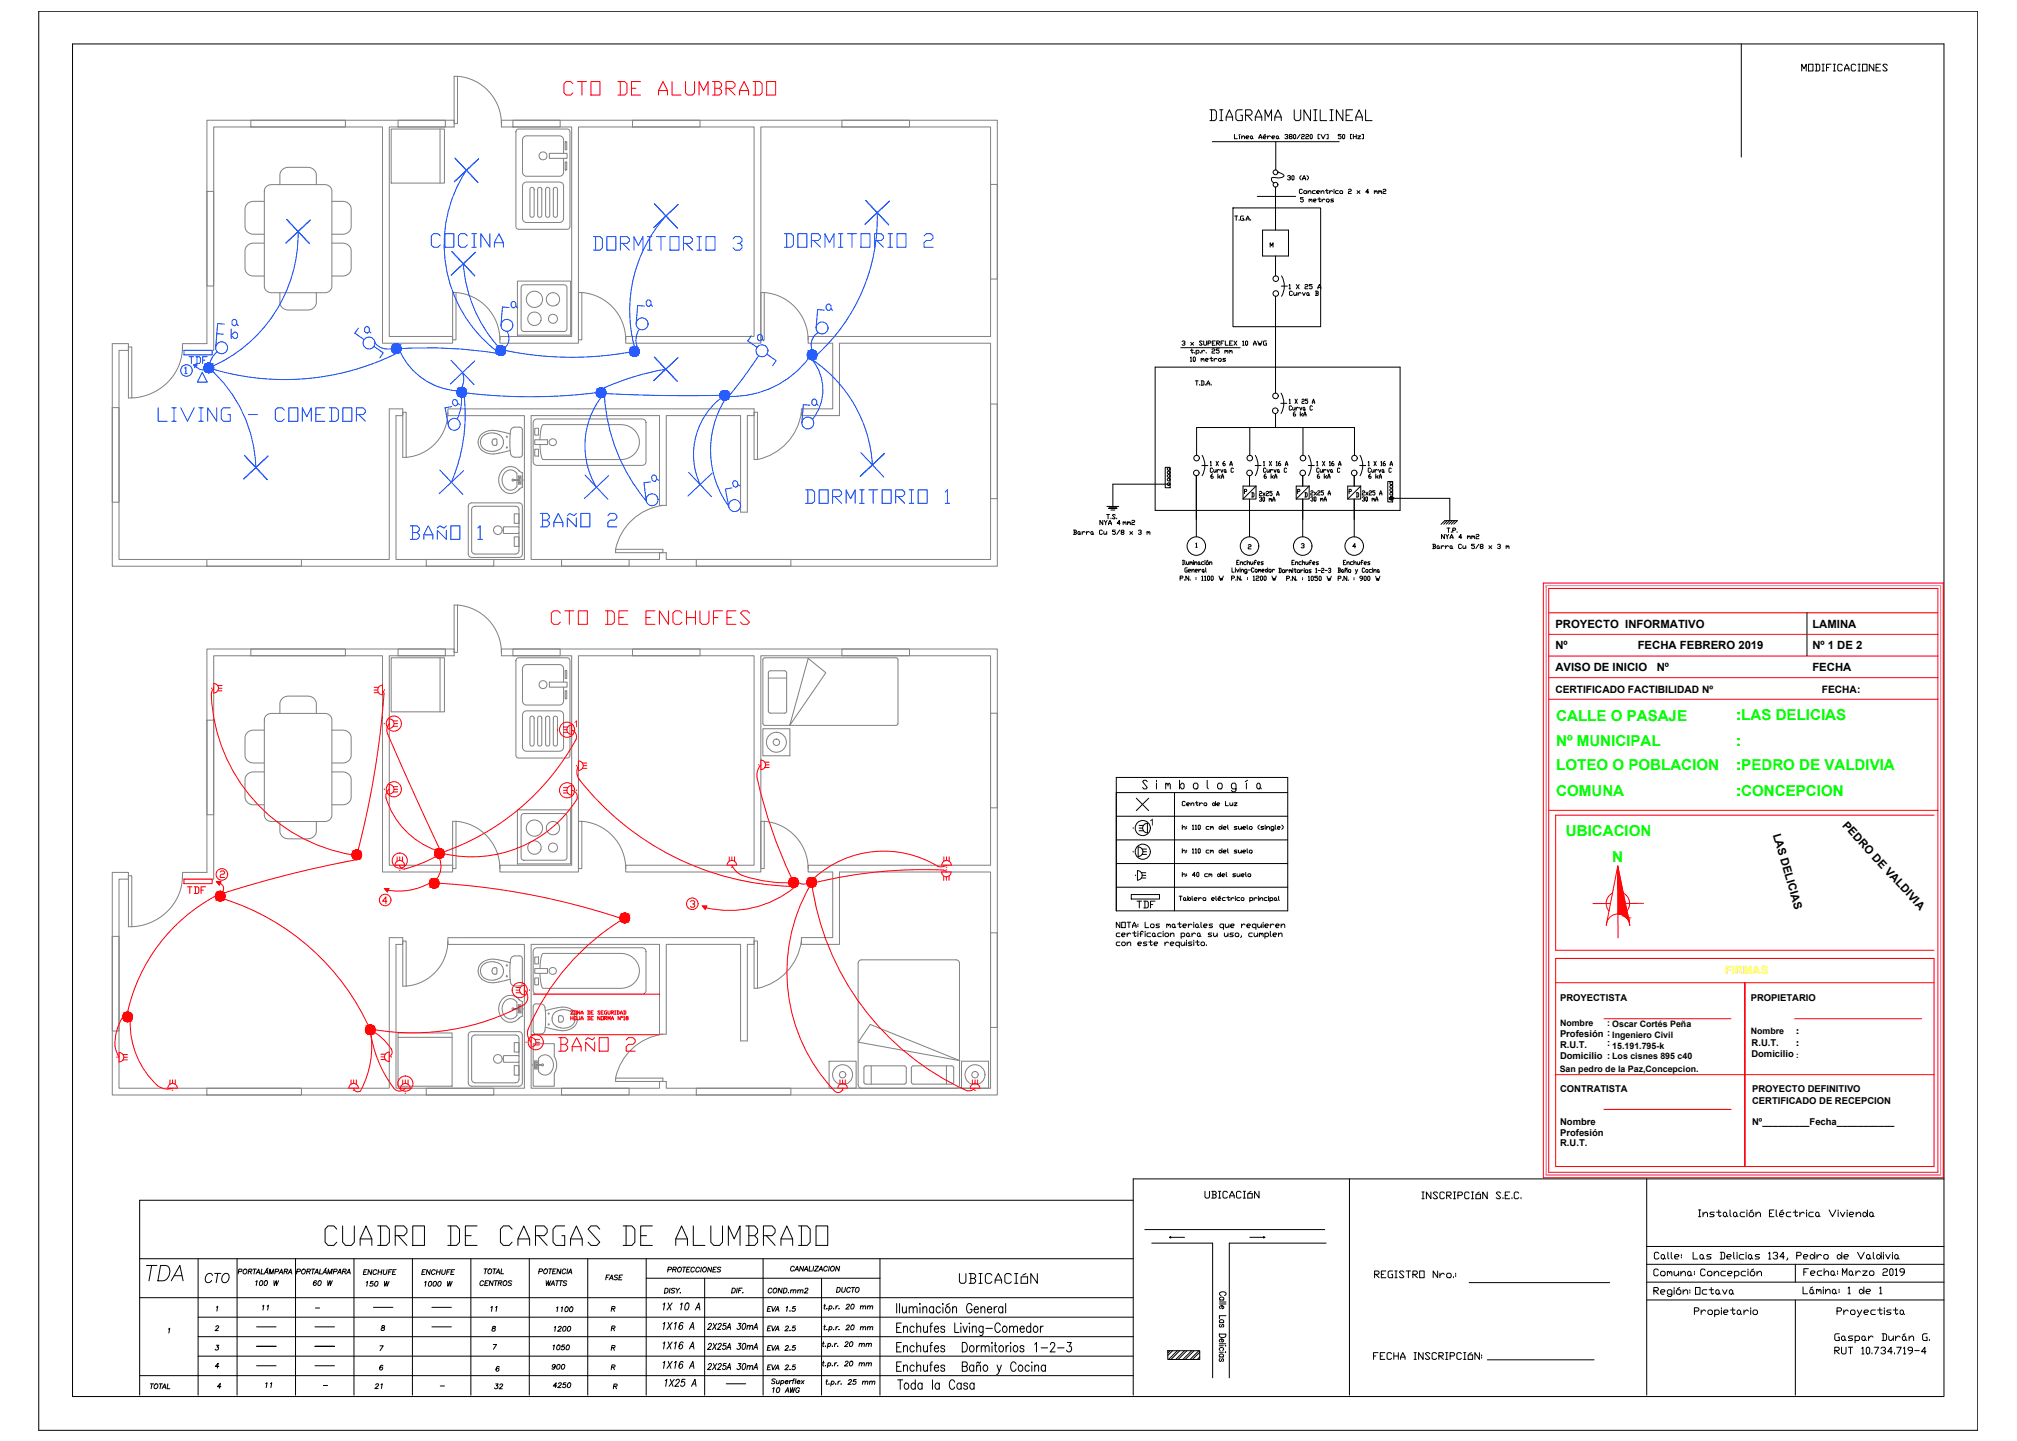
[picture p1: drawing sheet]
<svg xmlns="http://www.w3.org/2000/svg" width="1067mm" height="762mm" viewBox="0 0 1067 762" stroke-linecap="round" stroke-linejoin="round" font-family="sans-serif">
<defs><g id="words">
<text font-size="15.4" x="171" y="660">CUADRO DE CARGAS DE ALUMBRADO</text>
<text font-size="12.8" x="77" y="678">TDA</text>
<g font-size="11.5" fill="#f00">
<text x="297" y="52">CTO DE ALUMBRADO</text>
<text x="291" y="331">CTO DE ENCHUFES</text>
<text x="295" y="557">BAÑO 2</text>
</g>
<g font-size="11.5" fill="#003fff">
<text x="227" y="132">COCINA</text>
<text x="414" y="132">DORMITORIO 2</text>
<text x="313" y="133">DORMITORIO 3</text>
<text x="83" y="224">LIVING - COMEDOR</text>
<text x="425" y="267">DORMITORIO 1</text>
<text x="285" y="280">BAÑO 2</text>
<text x="216" y="286">BAÑO 1</text>
</g>
<text font-size="9.7" x="639" y="65">DIAGRAMA UNILINEAL</text>
<g font-size="8.8">
<text x="108" y="679">CTO</text>
<text x="507" y="680">UBICACIÓN</text>
<text x="473" y="716">Enchufes Dormitorios 1-2-3</text>
<text x="474" y="736">Toda la Casa</text>
</g>
<g font-size="8.4">
<text x="899" y="677">Concepción</text>
<text x="895" y="697">Propietario</text>
<text x="971" y="697">Proyectista</text>
<text x="969" y="711">Gaspar Durán G.</text>
</g>
<g font-size="8" fill="#0f0">
<text x="823" y="381">CALLE O PASAJE</text>
<text x="918" y="381">:</text>
<text x="918" y="381">:LAS DELICIAS</text>
<text x="823" y="394">Nº MUNICIPAL</text>
<text x="918" y="394">:</text>
<text x="823" y="407">LOTEO O POBLACION</text>
<text x="918" y="407">:PEDRO DE VALDIVIA</text>
<text x="918" y="407">:</text>
<text x="823" y="421">COMUNA</text>
<text x="918" y="421">:</text>
<text x="918" y="421">:CONCEPCION</text>
<text x="828" y="442">UBICACION</text>
<text x="853" y="456">N</text>
</g>
<g font-size="7.5">
<text x="895" y="667">Las Delicias 134, Pedro de Valdivia</text>
<text x="896" y="686">Octava</text>
<text x="350" y="715">1X16 A</text>
<text x="350" y="725">1X16 A</text>
<text x="351" y="734">1X25 A</text>
</g>
<g font-size="7.1">
<text x="952" y="39">MODIFICACIONES</text>
<text x="600" y="481">TDF</text>
<text x="636" y="635">UBICACIÓN</text>
<text x="751" y="635">INSCRIPCIÓN S.E.C.</text>
<text x="897" y="645">Instalación Eléctrica Vivienda</text>
<text x="874" y="667">Calle:</text>
<text x="726" y="677">REGISTRO Nro.:</text>
<text x="874" y="676">Comuna:</text>
<text x="953" y="676">Fecha:</text>
<text x="974" y="676">Marzo 2019</text>
<text x="953" y="685">Lámina: 1 de 1</text>
<text x="350" y="694">1X 10 A</text>
<text x="350" y="704">1X16 A</text>
<text x="969" y="717">RUT 10.734.719-4</text>
<text x="726" y="720">FECHA INSCRIPCIÓN:</text>
</g>
<g font-size="7.1" fill="#003fff">
<text x="341" y="163">a</text>
<text x="436" y="165">a</text>
<text x="122" y="174">a</text>
<text x="99" y="193">TDF</text>
<text x="238" y="216">a</text>
<text x="344" y="256">a</text>
<text x="387" y="259">a</text>
</g>
<text font-size="7.1" fill="#f00" x="98" y="474">TDF</text>
<g font-size="6.6" fill="#003fff">
<text x="400" y="181">a</text>
<text x="429" y="216">a</text>
</g>
<g font-size="6.6">
<text x="125" y="675">PORTALÁMPARA</text>
<text x="156" y="675">PORTALÁMPARA</text>
<text x="373" y="704">2X25A 30mA</text>
<text x="373" y="715">2X25A 30mA</text>
<text x="373" y="725">2X25A 30mA</text>
</g>
<g font-size="6.2">
<text x="253" y="681">CENTROS</text>
<text x="288" y="681">WATTS</text>
<text x="405" y="685">COND.mm2</text>
<text x="442" y="685">DUCTO</text>
<text x="294" y="695">1100</text>
<text x="405" y="715">EVA 2.5</text>
<text x="405" y="726">EVA 2.5</text>
</g>
<g font-size="6">
<text x="823" y="332">PROYECTO INFORMATIVO</text>
<text x="959" y="332">LAMINA</text>
<text x="823" y="343">Nº</text>
<text x="866" y="343">FECHA FEBRERO 2019</text>
<text x="959" y="343">Nº 1 DE 2</text>
<text x="823" y="355">AVISO DE INICIO</text>
<text x="876" y="355">Nº</text>
<text x="959" y="355">FECHA</text>
<text x="974" y="437" transform="rotate(47 974 437)">PEDRO DE VALDIVIA</text>
<text x="938" y="441" transform="rotate(74 938 441)">LAS DELICIAS</text>
</g>
<text font-size="6" fill="#ff0" x="912" y="515">FIRMAS</text>
<g font-size="5.7">
<text x="687" y="104">Concentrico 2 x 4 mm2</text>
<text x="639" y="251">Curva C</text>
<text x="640" y="254">6 kA</text>
<text x="668" y="254">6 kA</text>
<text x="696" y="254">6 kA</text>
<text x="723" y="254">6 kA</text>
<text x="593" y="279">mm2</text>
<text x="567" y="284">Barra Cu 5/8 x 3 m</text>
<text x="757" y="291">Barra Cu 5/8 x 3 m</text>
<text x="624" y="465">h: 40 cm del suelo</text>
<text x="191" y="675">ENCHUFE</text>
<text x="222" y="675">ENCHUFE</text>
<text x="255" y="675">TOTAL</text>
<text x="284" y="675">POTENCIA</text>
<text x="352" y="674">PROTECCIONES</text>
<text x="417" y="673">CANALIZACION</text>
<text x="134" y="681">100 W</text>
<text x="165" y="681">60 W</text>
<text x="193" y="681">150 W</text>
<text x="224" y="681">1000 W</text>
<text x="320" y="678">FASE</text>
<text x="351" y="685">DISY.</text>
<text x="138" y="694">11</text>
<text x="259" y="695">11</text>
<text x="405" y="695">EVA 1.5</text>
<text x="292" y="705">1200</text>
<text x="405" y="705">EVA 2.5</text>
<text x="292" y="715">1050</text>
<text x="291" y="725">900</text>
<text x="79" y="736">TOTAL</text>
<text x="140" y="735">11</text>
<text x="197" y="736">21</text>
<text x="261" y="736">32</text>
<text x="292" y="735">4250</text>
<text x="408" y="738">10 AWG</text>
</g>
<g font-size="5.4">
<text x="823" y="366">CERTIFICADO FACTIBILIDAD Nº</text>
<text x="964" y="366">FECHA:</text>
</g>
<g font-size="5.3">
<text x="652" y="74">Línea Aérea 380/220 [V] 50 [Hz]</text>
<text x="680" y="96">30 (A)</text>
<text x="687" y="108">5 metros</text>
<text x="681" y="154">1 X 25 A</text>
<text x="681" y="157">Curva B</text>
<text x="624" y="184">3 x SUPERFLEX 10 AWG</text>
<text x="629" y="192">10 metros</text>
<text x="681" y="214">1 X 25 A</text>
<text x="681" y="218">Curva C</text>
<text x="683" y="221">6 kA</text>
<text x="581" y="279">NYA 4</text>
<text x="762" y="286">NYA 4 mm2</text>
<text x="626" y="304">General</text>
<text x="623" y="308">P.N. : 1100 W</text>
<text x="651" y="308">P.N. : 1200 W</text>
<text x="624" y="427">Centro de Luz</text>
<text x="624" y="452">h: 110 cm del suelo</text>
</g>
<g font-size="5">
<text x="825" y="530">PROYECTISTA</text>
<text x="926" y="530">PROPIETARIO</text>
<text x="825" y="549">Profesión : Ingeniero Civil</text>
<text x="825" y="554">R.U.T.</text>
<text x="850" y="553">:</text>
<text x="926" y="553">R.U.T.</text>
<text x="825" y="560">Domicilio : Los cisnes 895 c40</text>
<text x="926" y="559">Domicilio</text>
<text x="825" y="578">CONTRATISTA</text>
<text x="927" y="578">PROYECTO DEFINITIVO</text>
<text x="927" y="584">CERTIFICADO DE RECEPCION</text>
<text x="825" y="595">Nombre</text>
<text x="927" y="595">Nº_________Fecha___________</text>
<text x="825" y="600">Profesión</text>
<text x="825" y="606">R.U.T.</text>
</g>
<text font-size="4.9" fill="#f00" x="301" y="538">ZONA DE SEGURIDAD</text>
<g font-size="4.7">
<text x="825" y="543">Nombre</text>
<text x="850" y="543">: Oscar Cortés Peña</text>
<text x="926" y="547">Nombre</text>
<text x="950" y="547">:</text>
<text x="853" y="554">15.191.795-k</text>
<text x="950" y="553">:</text>
<text x="825" y="567">San pedro de la Paz,Concepcion.</text>
</g>
<text font-size="4.2" x="950" y="559">:</text>
<g font-size="2.6">
<text x="166" y="693">-</text>
<text x="170" y="734">-</text>
<text x="232" y="734">-</text>
</g>
</g></defs>
<!-- layer: otros -->
<g fill="none" stroke="#808080" stroke-width=".53">
<path d="M240 40h2v25h-2zM242 40a25 25 0 0 1 23 25M109 64h131v3h-34v111h33v3h-37v-114h-89v118h-16v-3h12zM133 64h50v3h-50zM207 68h28v29h-28zM211 64h25v3h-25zM233 68v29M271 64h25v3h-25zM273 69l1-1h26l1 1v51v1h-27l-1-1v-50zM299 75h1v4h-1zM335 64h35v3h-35zM445 64h36v3h-36z"/>
<path d="M141 99l3-1h28a4 4 0 0 1 4 3v50a4 4 0 0 1-4 4h-28a4 4 0 0 1-4-4v-50zM148 98v-7l2-2 3-1 10 1h2l2 3v6M277 97l2-1h17a2.2 2.2 0 0 1 2 2v17a2.2 2.2 0 0 1-2 3h-17a2.2 2.2 0 0 1-3-3v-17zM281 99h1v1v14l-1 1-1-1zM285 99h1l1 1v14l-1 1-2-1zM289 99h1l1 1v14l-1 1-1-1zM291 81h9v3h-9zM293 99h1l1 1v14l-1 1-1-1zM298 81v-7a2.2 2.2 0 0 0-2-2h-17a2.2 2.2 0 0 0-3 2v17a2.2 2.2 0 0 0 3 2h17a2.2 2.2 0 0 0 2-2v-7M299 86h1v4h-1zM524 98h3v50h-3zM109 101h4v50h-4z"/>
<path d="M140 106l-8 1-2 1v3v9v2l3 2h7M176 106l7 1 2 1 1 3v9l-1 2-3 2h-6M140 129h-8l-2 1v3v9v2l3 2h7M176 129h7l2 1 1 3v9l-1 2-3 2h-6M148 155v7l2 1 3 1h10l2-1 2-2v-6M239 155h2v25h-2zM241 155a25 25 0 0 1 23 25M274 149h28v28h-28zM276 151h1h21h1l1 1v22l-1 1h-1h-21h-1v-1v-22zM306 155h2v25h-2zM308 155a25 25 0 0 1 23 25M402 155h2v25h-2z"/>
<path d="M404 155a25 25 0 0 1 23 25M97 183l-1 6-2 5-2 4-3 4-5 4-4 2-5 2h-5v-27h-2v27h2M59 216h4v50h-4zM213 218h2v24h-2zM237 218a24 24 0 0 1-22 24M399 218h2v25h-2v-27h-162v4h40v76h-68v-76h4v-4h-7v80h-143v-111h5v-3h-9v117h468v-235h-262v3h37v111h-38v3h42v-114h93v111h-68v3h71v-114h122v111h-97v3h13v35h-16v4h20v-39h80v115h-172v-4h-26v-2h25v2M399 220h-4v51h-3v-51h-40v47h-3v-47h-68v76h68v-4M424 218a30 30 0 0 1-23 25M524 214h3v50h-3zM255 231a6 6 0 0 1 7-2 6 6 0 0 1 4 6 6 6 0 0 1-6 4 6 6 0 0 1-6-5zM262 232h.1M262 232h1a1.7 1.7 0 0 1 0 3 1.7 1.7 0 0 1-2 0l-1-2 2-1"/>
<path d="M270 229h-2a13 13 0 0 0-14 2 6 6 0 0 0 0 7 6 6 0 0 0 7 2l9-2M271 226h4h1v1v14l-1 1h-3a4 4 0 0 1-2-5v-8zM283 222h1h56l2 1v22l-2 1h-57l-1-2v-21zM283 233h7v2h-7zM283 238h2v3h-2zM283 226h2v4h-2zM286 233v-6l1-2h41a9 9 0 0 1 10 9 9 9 0 0 1-10 9h-41l-1-2v-6M272 254l-1-1v1h1M272 254h.1M272 254h3h-3M273 254v-4a5 5 0 0 0-5-1 5 5 0 0 0-2 6 4 4 0 0 0 3 4 4 4 0 0 0 4-2v-3M274 254v-2h2v4h-2v-2"/>
<path d="M274 249l2 1M275 249a6 6 0 0 0-8-1 6 6 0 0 0-3 8 6 6 0 0 0 4 5 6 6 0 0 0 7-2M276 250v8l-2 1M277 254h.1M248 266h1h25h2v2v25v1l-2 1h-25l-1-1v-1v-25zM249 269l1-1h1h22h1v1M249 270v21l1 1 1 1h22l1-1v-1v-21M272 272h2v5h-2zM274 279h-8l1 3M351 267a30 30 0 0 0-25 23M109 296h50v3h-50zM225 296h36v3h-36z"/>
<path d="M267 282h7M272 284h2v5h-2zM274 282h.1M297 296h36v3h-36zM368 296h50v3h-50zM240 320h2v25h-2zM242 320a25 25 0 0 1 23 25M109 343h131v4h-34v111h33v3h-37v-114h-89v118h-16v-4h12zM133 343h50v4h-50zM207 348h28v28h-28zM211 343h25v4h-25zM233 348v28"/>
<path d="M271 343h25v4h-25zM273 348h1h26l1 1v51v1h-27l-1-1v-51zM299 355h1v4h-1zM335 343h35v4h-35zM404 348h70l1 1v34l-1 1h-70l-1-2v-33zM406 359h10M407 355h8h1v21l-1 1h-8l-1-1v-20zM427 348l10 8-19 28zM445 343h36v4h-36zM141 379l2-2h29a4 4 0 0 1 4 4v50a4 4 0 0 1-4 3h-28a4 4 0 0 1-4-3v-50zM148 377v-6l2-2 3-1h10l2 1 2 2v6M277 377l1-1h18a2.2 2.2 0 0 1 2 2v17a2.2 2.2 0 0 1-2 2h-17a2.2 2.2 0 0 1-3-2v-17z"/>
<path d="M281 379h1v1v13l-1 2-1-2zM285 379h1l1 1v13l-1 2-2-2zM289 379h1l1 1v14l-1 1-1-2zM291 361h9v2h-9zM293 379h1l1 1v14l-1 1-1-2zM298 361v-7a2.2 2.2 0 0 0-2-3h-17a2.2 2.2 0 0 0-3 3v17a2.2 2.2 0 0 0 3 2h17a2.2 2.2 0 0 0 2-2v-8M299 365h1v5h-1zM524 377h3v50h-3zM109 381h4v50h-4zM140 386h-8l-2 2v2v10v2l3 1h7M176 386h7l2 2 1 2v10l-1 2-3 1h-6M403 385h15v15h-15z"/>
<path d="M140 408h-8l-2 2v2v10v2l3 2h7M176 408h7l2 2 1 2v10l-1 2-3 2h-6M148 434v7l2 2 3 1h10l2-1 2-3v-6M239 434h2v25h-2zM241 434a25 25 0 0 1 23 25M274 428h28v29h-28zM276 431l1-1h21l1 1 1 1v22h-1l-1 1h-21l-1-1v-1v-21zM306 434h2v25h-2zM308 434a25 25 0 0 1 23 25M402 434h2v25h-2zM404 434a25 25 0 0 1 23 25M97 463l-1 5-2 5-2 5-3 4-4 3-5 3-5 1-5 1v-27h-2v27h2"/>
<path d="M59 495h4v50h-4zM213 498h2v23h-2zM237 498a24 24 0 0 1-22 23M399 498h2v25h-2v-27h-162v3h40v76h-68v-76h4v-3h-7v79h-143v-110h5v-4h-9v118h468v-236h-262v4h37v111h-38v3h42v-114h93v111h-68v3h71v-114h122v111h-97v3h13v35h-16v3h20v-38h80v114h-172v-3h-26v-2h25v2M399 499h-4v51h-3v-51h-40v48h-3v-48h-68v76h68v-3M424 498a30 30 0 0 1-23 25M524 493h3v50h-3zM255 510a6 6 0 0 1 7-1 6 6 0 0 1 4 6 6 6 0 0 1-6 3 6 6 0 0 1-6-5zM261 512a1.8 1.8 0 0 1 2 1 1.8 1.8 0 0 1-1 2 1.8 1.8 0 0 1-2-1 1.8 1.8 0 0 1 1-2zM270 509h-2a13 13 0 0 0-14 1 6 6 0 0 0 0 7 6 6 0 0 0 7 3l9-2M271 506l4-1 1 1v1v13l-1 1h-3a4 4 0 0 1-2-5v-8zM283 502l1-1h56l2 2v21l-2 2h-57l-1-2v-21z"/>
<path d="M283 512h7v3h-7zM283 517h2v4h-2zM283 506h2v4h-2zM286 512v-5l1-3h41a9 9 0 0 1 10 9 9 9 0 0 1-10 10h-41l-1-3v-5M454 508h2h50h1v1v65v1h-1h-50h-2v-1v-65zM272 533h-1v1h1M272 533v1M272 533h3l-3 1M273 533v-3a5 5 0 0 0-5-1 5 5 0 0 0-2 5 4 4 0 0 0 3 5 4 4 0 0 0 4-2v-3M274 533v-2h2v5h-2v-2M274 528l2 2v7l-2 2M275 529a6 6 0 0 0-8-2 6 6 0 0 0-3 8 6 6 0 0 0 4 5 6 6 0 0 0 7-2"/>
<path d="M277 533v1M283 531h3a4 4 0 0 1 3 5v6a4 4 0 0 1-3 5h-3l-1-1v-14zM288 534h2a15 15 0 0 1 14 1M295 538a1.6 1.6 0 0 1 3 0 1.6 1.6 0 0 1 0 2 1.6 1.6 0 0 1-3 0M296 538v2M302 535a6 6 0 0 0-7-1 6 6 0 0 0-3 6 6 6 0 0 0 6 4 6 6 0 0 0 6-5M305 539a7 7 0 0 1-8 6M211 546h28v28h-28zM211 549h28M248 546h1h25h2v1v26v1h-2h-25h-1v-1v-26zM250 548l1-1h22l1 1v1v22v1l-1 1h-22l-1-1-1-1v-22zM272 551h2v5h-2z"/>
<path d="M274 559v-1l-8 1v3h8v-1M282 552h11v7a8 8 0 0 1 0 9v6h-11zM288 543l6 2M351 547a30 30 0 0 0-25 23M460 542l48 19-54-10zM109 575h50v4h-50zM225 575h36v4h-36zM272 564h2v5h-2zM282 563h.1M284 563v-2h-1v4h1v-2M285 563v-3a5 5 0 0 1 6-1 5 5 0 0 1 2 5 4 4 0 0 1-3 4 4 4 0 0 1-5-1v-4M286 563h.1"/>
<path d="M286 563h1v1l-1-1M286 563h-3h3M297 575h36v4h-36zM368 575h50v4h-50zM439 561h14v14h-14zM457 564h22v1v8h-1h-20l-1-1zM461 564v9M482 564h22v1v8h-1h-20l-1-1zM501 564v9M509 561h14v14h-14z"/>
<circle cx="287" cy="82" r="2.1"/>
<circle cx="283" cy="158" r="4"/>
<circle cx="292" cy="158" r="4"/>
<circle cx="283" cy="169" r="4"/>
<circle cx="292" cy="169" r="2.4"/>
<circle cx="268" cy="231" r=".3"/>
<circle cx="268" cy="237" r=".3"/>
<circle cx="292" cy="234" r="1.9"/>
<circle cx="275" cy="253" r=".4"/>
<circle cx="275" cy="255" r=".4"/>
<circle cx="263" cy="280" r="2.3"/>
<circle cx="287" cy="362" r="2.1"/>
<circle cx="411" cy="393" r="5"/>
<circle cx="411" cy="393" r="1.7"/>
<circle cx="283" cy="438" r="4"/>
<circle cx="292" cy="438" r="4"/>
<circle cx="283" cy="448" r="4"/>
<circle cx="292" cy="448" r="2.4"/>
<circle cx="268" cy="516" r=".3"/>
<circle cx="268" cy="511" r=".3"/>
<circle cx="292" cy="513" r="1.9"/>
<circle cx="275" cy="535" r=".4"/>
<circle cx="275" cy="532" r=".4"/>
<circle cx="290" cy="536" r=".3"/>
<circle cx="263" cy="560" r="2.3"/>
<circle cx="290" cy="542" r=".3"/>
<circle cx="283" cy="562" r=".4"/>
<circle cx="283" cy="564" r=".4"/>
<circle cx="446" cy="568" r="5"/>
<circle cx="446" cy="568" r="1.7"/>
<circle cx="516" cy="568" r="5"/>
<circle cx="516" cy="568" r="1.7"/>
</g>
<!-- layer: 05 -->
<path d="M38 23v715h990v-715" fill="none" stroke="#000" stroke-width=".53"/>
<!-- layer: 01 -->
<path d="M20 6v750h1026v-750" fill="none" stroke="#000" stroke-width=".53"/>
<!-- layer: 0 -->
<g fill="none" stroke="#000" stroke-width=".53">
<path d="M20 6h1026M38 23h990M590 411h91v71h-91zM607 413h-1h-1h-1l3 3-1 1h-1l-1-1M612 413h.1M612 414v3M617 415v-1l1 2M617 414v3M618 415v-1l1 1v2M621 419v63M624 413v4M625 414l1 1v2l-2-1z"/>
<path d="M632 414h1l1 1-1 2h-1l-1-1zM638 413v3l1 1M645 414h1v1v2h-1l-1-1zM654 417h-2l-1-1 1-2h1l1 1v3l-1 1h-1l-1-1M659 414v3M660 413h-1M665 414l2 1-1 2-1-1zM667 416v1M681 419h-91v63M590 432h91M599 438h.1M601 422l7 7"/>
<path d="M602 438h2M602 436h3M602 439h3M605 436l2-1v5a2.5 2.5 0 0 1-2-1 2.5 2.5 0 0 1 0-3zM608 422l-7 7M625 438l1-1 1 2M625 436v3M628 437h.1M628 438h.1M631 437v-1v3M631 439h.1M632 437l1-1v3"/>
<path d="M632 439h1M634 436l1 1-1 2v-1zM639 437h-1v2h1M640 437h1v1M640 437v2M641 437h1v2M645 437h1v1l-1 1zM646 436v3M647 438h1v-1h-1v2h1M649 436l1 3M654 437h-1v1h1l-1 1M655 437v2l2-1"/>
<path d="M657 437v2M657 438h1v-1h-1v1l1 1M660 436v3M661 437h1v1l-1 1zM666 436l-1 1 1 2M668 437h-1v1h1l-1 1M669 436v1M669 437v2M670 438l1-1v2M670 437v2M674 439l-2-1 1-1h1v2h-2M674 436l1 3"/>
<path d="M676 438h1v-1h-1v2h1M678 436l1 1-1 2M590 444h91M590 457h91M599 450v1M602 448a2.5 2.5 0 0 1 2 2 2.5 2.5 0 0 1-2 3zM604 449h2M604 452h2M604 450h2M590 469h91M601 463h.1M602 460a2.5 2.5 0 0 1 2 3 2.5 2.5 0 0 1-2 2z"/>
<path d="M604 461h2M604 464h2M604 463h2M624 474h1M624 474v2M626 475h1v1h-1zM627 476h.1M628 475h1l1 1h-1zM628 474v2M631 474v2M632 475h1h-1v1h1M634 475v1"/>
<path d="M635 475h-1M636 475h1l1 1h-1zM641 475h1h-1v1h1M643 474v2M644 475h1h-1v1h1M645 474h.1M648 475h-1v1h1M649 475h1M650 474v2M651 475v1M653 475h-1h-1M653 474h.1"/>
<path d="M653 475v1M656 475h-2l1 1h1M656 475h2v1h-1zM661 475h2l-1 1h-1M661 475v2M663 475v1M665 475h-1h-1M666 474h.1M666 475v1M666 475h1l1 1M670 475h-1v1h1M671 474h.1"/>
<path d="M671 475v1M672 475h1v1h-1M672 475v2M674 475h1v1h-1zM675 476h.1M676 474l1 2M592 488v3l-2-3v3M592 493l-2 1 1 1h1M592 498l-2 1 1 1h1M593 488h2v3h-2zM593 494h2v-1l-2 1 1 1h1M593 499l2-1v2h-1z"/>
<path d="M596 499l2-1v2M596 488h2M596 493v2M596 498v2M597 488v3M598 494l-1-1-1 1M599 491l1-3 1 3M599 490h2M599 493h2M600 492v3h1M602 499h1h1l-1-1-1 1v1h1M602 489h.1"/>
<path d="M602 490h.1M602 492v1M602 493v2M603 494h1M605 493l-1-1-1 1v2M606 488v3h2M606 492v1M606 493v2M607 498h-2v1l2 1h-2M608 498h1M609 489h1v1l-1 1zM609 493l-2 1v1h2"/>
<path d="M609 497v3M609 494l1-1 1 2h-1zM610 499h2v-1l-2 1 1 1h1M611 495h.1M613 489h-1h-1l2 1-2 1M614 493l-2 1 1 1h1M615 492v1M615 493v2M616 494l2-1v2h-1zM616 498v2M617 489h1v1M617 489v2"/>
<path d="M618 489h1v2M618 499l-1-1-1 1M619 494l1-1 1 2M619 499h1h1l-1-1-1 1v1h1M619 493v2M620 489h1v1l-1 1zM621 490l1 1M623 489h2M624 488v2v1l1-1M624 499l-1-1-1 1v1h2M624 498v3M625 494v-1l2 1-1 1h-1"/>
<path d="M625 498v2l2-1M625 493v3M626 490h1l1-1h-1h-1v2h1M627 498v2M628 494l1-1v2h-1zM628 497v1M628 498v2M629 489v2M629 495h.1M630 489h-1v1M630 498h-1v1l1 1h-1M630 493v2"/>
<path d="M631 488h.1M631 489v2M631 497v1M631 498v2M632 489h1l1 1-1 1zM632 494l-1-1-1 1M632 498h2M633 494l1-1 1 2h-1zM633 497v3h1M634 490v1M635 495h.1M635 488l1 3"/>
<path d="M635 499l2-1v2h-1zM637 490h1l1-1h-1h-1v2h1M638 500h.1M641 493h-2v1l2 1h-2M641 489h-1h-1l2 1-2 1M642 493v2l2-1M644 493v2M647 489h-2l1 2h1M647 489v2M648 493v2l1-1M648 489l1 2 1-1M649 493v2"/>
<path d="M650 489v2M651 490h1l1-1h-1h-1v2h1M652 493h-1l-1 1 2 1h-2M653 494l2-1v2h-1zM657 495l-1 1M657 489v2M659 489h-1l-1 1M659 490h2v-1h-2l1 2h1M662 493l-2 1 1 1h1M663 493l1 2 1-1M664 489h-2l1 2h1M664 489v2"/>
<path d="M665 489l1 2 1-1M665 493v2M666 494l1-1v1M666 493v2M667 494l1-1v1v1M667 489v2M668 488h.1M668 489v2M669 490h1l1-1h-1h-1v2h1M669 494v-1l2 1-1 1h-1M669 493v3M672 492v3"/>
<path d="M672 489v2M673 494h2v-1l-2 1 1 1h1M674 489h-1l-1 1M675 490h1l1-1h-1h-1v2h1M676 494l2-1v2M676 493v2M678 490l1-1 1 2M678 489v2"/>
<circle cx="604" cy="438" r="4"/>
<circle cx="604" cy="450" r="4"/>
</g>
<path d="M608 434l2-1v4h-1v-3h-1z" fill="#000"/>
<!-- layer: ALUMBRADO -->
<g fill="none" stroke="#003fff" stroke-width=".53">
<path d="M241 84l12 12M247 90a71 71 0 0 0 15 95M253 84l-13 12M152 116l12 13M164 116l-13 13M346 108l12 13M352 114a75 75 0 0 0-16 69M359 108l-13 12M458 106l12 13M464 112a98 98 0 0 1-32 76M470 106l-12 13M158 122a77 77 0 0 1-48 73"/>
<path d="M239 133l12 13M245 139a74 74 0 0 0 18 44M251 133l-12 13M271 159l2 1v2l-1 1-2-1v-2zM115 176l3 1M119 171h-4l-1 13M122 177l2-1h2v2l-1 1h-1zM122 174v5M190 173l-2 3 5 4M193 174l1-1 1 1v1v1l-2-1zM195 175l1 1M268 175a7 7 0 0 1-1 9"/>
<path d="M269 163l-3-1-1 10M273 162l1 1M338 174a10 10 0 0 0-1 10M341 162h-4l-1 9M397 178l-2 2 5 4M433 176a8 8 0 0 0-3 9M436 164h-4v9M97 185h15v3h-15zM98 195v-1v4M98 198h1M107 197l3 5h-6zM110 195a73 73 0 0 1 25 52"/>
<path d="M115 186a13 13 0 0 0-5 9M198 183l5 4-2 2M198 181a9 9 0 0 0 9 3M210 187a133 133 0 0 1-100 8M212 186a36 36 0 0 0 30 21M212 184a236 236 0 0 1 51 3M239 191l12 12M245 197a10 10 0 0 1-1 8M251 191l-13 12M267 185a173 173 0 0 0 66 1M346 189l12 13M352 195a136 136 0 0 0-33 10"/>
<path d="M359 189l-13 12M401 188l-15 21M406 187l5 4-2 2M428 189a51 51 0 0 1-42 21M239 215l-4 1 2 9M244 210v5l-2 7M246 210a90 90 0 0 1-7 45M315 208a286 286 0 0 1-68 0M318 210a42 42 0 0 0-3 48M320 209a96 96 0 0 0 22 56l-1-10h3M320 208l31 1h30M383 212a51 51 0 0 0 2 56"/>
<path d="M383 209a38 38 0 0 0-13 47M425 214l-1 10M425 214h3M430 222a25 25 0 0 0 0-32 72 72 0 0 1 31 56M455 239l12 13M129 241l12 13M142 241l-13 12M233 249l12 12M245 249l-13 12M309 251l13 13M322 252l-13 12M364 250l12 13"/>
<path d="M377 250l-13 12M387 258l-3 1 2 9M455 252l13-12-13 12"/>
<circle cx="268" cy="172" r="3"/>
<circle cx="340" cy="171" r="3"/>
<circle cx="435" cy="173" r="3"/>
<circle cx="99" cy="196" r="3"/>
<circle cx="110" cy="195" r="2.5"/>
<circle cx="117" cy="184" r="3"/>
<circle cx="195" cy="181" r="3"/>
<circle cx="210" cy="184" r="2.5"/>
<circle cx="265" cy="185" r="2.5"/>
<circle cx="336" cy="186" r="2.5"/>
<circle cx="403" cy="185" r="3"/>
<circle cx="430" cy="188" r="2.5"/>
<circle cx="244" cy="207" r="2.5"/>
<circle cx="318" cy="208" r="2.5"/>
<circle cx="383" cy="209" r="2.5"/>
<circle cx="240" cy="224" r="3"/>
<circle cx="427" cy="224" r="3"/>
<circle cx="345" cy="264" r="3"/>
<circle cx="389" cy="267" r="3"/>
</g>
<g fill="#003fff" stroke="#003fff" stroke-width=".53">
<path d="M264 183h1z"/>
<path d="M383 212h1z"/>
<path d="M317 205h1z"/>
<path d="M108 196h5zM108 196h4z"/>
<path d="M108 196h4zM108 196h4z"/>
<path d="M109 196h3zM109 196h3z"/>
<path d="M109 196h3zM109 196l3 1z"/>
<path d="M109 197h3zM109 197h3z"/>
<path d="M109 197h3zM109 197h2z"/>
<path d="M110 197h1zM110 197h1z"/>
<path d="M110 197h1zM110 197h1z"/>
<path d="M264 183h2zM264 183h2z"/>
<path d="M264 183h2zM264 183h2z"/>
<path d="M264 183h2zM263 183h3z"/>
<path d="M263 183h3zM263 183h3z"/>
<path d="M263 183l4 1zM263 184h4z"/>
<path d="M263 184h4zM263 184h4z"/>
<path d="M263 184h4zM263 184h4z"/>
<path d="M263 184h4zM263 184h4z"/>
<path d="M262 184l5 1zM262 184l5 1z"/>
<path d="M262 185h5zM262 185h5z"/>
<path d="M262 185h5zM262 185h5z"/>
<path d="M262 185h5zM262 185l5 1z"/>
<path d="M262 186h5zM262 186h5z"/>
<path d="M262 186h5zM262 186h5z"/>
<path d="M262 186h5zM262 186l5 1z"/>
<path d="M263 187h4zM263 187h4z"/>
<path d="M263 187h4zM263 187h4z"/>
<path d="M263 187h4zM263 187h3z"/>
<path d="M263 187h3zM263 187l3 1z"/>
<path d="M263 188h3zM263 188h3z"/>
<path d="M264 188h2zM264 188h2z"/>
<path d="M264 188h2zM264 188h1z"/>
<path d="M264 188h1zM264 188h1z"/>
<path d="M335 183h1zM335 183h1z"/>
<path d="M335 183h1zM335 183h1z"/>
<path d="M335 183l2 1zM334 184h3z"/>
<path d="M334 184h3zM334 184h3z"/>
<path d="M334 184h3zM334 184h3z"/>
<path d="M334 184h3zM334 184h3z"/>
<path d="M334 184h4zM334 184h4z"/>
<path d="M333 184l5 1zM333 184l5 1z"/>
<path d="M333 185h5zM333 185h5z"/>
<path d="M333 185h5zM333 185h5z"/>
<path d="M333 185l5 1zM333 185l5 1z"/>
<path d="M333 186h5zM333 186h5z"/>
<path d="M333 186h5zM333 186h5z"/>
<path d="M333 186h5zM333 186l5 1z"/>
<path d="M333 187h5zM333 187h5z"/>
<path d="M333 187h5zM333 187h5z"/>
<path d="M333 187h5zM333 187h5z"/>
<path d="M333 187h5zM333 187l4 1z"/>
<path d="M334 188h3zM334 188h3z"/>
<path d="M334 188h3zM334 188h3z"/>
<path d="M334 188h3zM334 188h3z"/>
<path d="M334 188h3zM334 188h2z"/>
<path d="M335 188h1zM335 188h1z"/>
<path d="M335 188h1zM335 188h1z"/>
<path d="M429 185h1zM429 185h1z"/>
<path d="M429 185h1zM429 185h1z"/>
<path d="M429 185h2zM428 185h3z"/>
<path d="M428 185l3 1zM428 186h3z"/>
<path d="M428 186h3zM428 186h3z"/>
<path d="M428 186h3zM428 186h3z"/>
<path d="M428 186h4zM428 186h4z"/>
<path d="M427 186h5zM427 186h5z"/>
<path d="M427 186l5 1zM427 186l5 1z"/>
<path d="M427 187h5zM427 187h5z"/>
<path d="M427 187h5zM427 187h5z"/>
<path d="M427 187l5 1zM427 187l5 1z"/>
<path d="M427 188h5zM427 188h5z"/>
<path d="M427 188h5zM427 188h5z"/>
<path d="M427 188h5zM427 188l5 1z"/>
<path d="M427 189h5zM427 189h5z"/>
<path d="M427 189h5zM427 189h5z"/>
<path d="M427 189h5zM427 189h4z"/>
<path d="M428 189h3zM428 189l3 1z"/>
<path d="M428 190h3zM428 190h3z"/>
<path d="M428 190h3zM428 190h3z"/>
<path d="M428 190h3zM428 190h2z"/>
<path d="M429 190h1zM429 190h1z"/>
<path d="M429 190h1zM429 190h1z"/>
<path d="M209 182h1zM209 182h1z"/>
<path d="M209 182h1zM209 182h1z"/>
<path d="M209 182h2zM209 182h2z"/>
<path d="M209 182h2zM208 182h3z"/>
<path d="M208 182h3zM208 182h3z"/>
<path d="M208 182l3 1zM208 183h3z"/>
<path d="M208 183h4zM208 183h4z"/>
<path d="M208 183h4zM208 183h4z"/>
<path d="M207 183h5zM207 183h5z"/>
<path d="M207 183l5 1zM207 183l5 1z"/>
<path d="M207 184h5zM207 184h5z"/>
<path d="M207 184h5zM207 184h5z"/>
<path d="M207 184h5zM207 184l5 1z"/>
<path d="M207 185h5zM207 185h5z"/>
<path d="M207 185h5zM207 185h5z"/>
<path d="M207 185h5zM207 185l5 1z"/>
<path d="M207 186h5zM207 186h5z"/>
<path d="M208 186h4zM208 186h3z"/>
<path d="M208 186h3zM208 186h3z"/>
<path d="M208 186h3zM208 186h3z"/>
<path d="M208 186h3zM208 186l3 1z"/>
<path d="M209 187h2zM209 187h1z"/>
<path d="M209 187h1zM209 187h1z"/>
<path d="M209 187h1zM209 187h1z"/>
<path d="M244 205h1zM244 205h1z"/>
<path d="M244 205h1zM243 205h2z"/>
<path d="M243 205h2zM243 205h2z"/>
<path d="M243 205h3zM243 205h3z"/>
<path d="M243 205h3zM243 205h3z"/>
<path d="M243 205l3 1zM242 206h4z"/>
<path d="M242 206h4zM242 206h4z"/>
<path d="M242 206h4zM242 206h4z"/>
<path d="M242 206h5zM242 206h5z"/>
<path d="M242 206l5 1zM242 206l5 1z"/>
<path d="M242 207h5zM242 207h5z"/>
<path d="M242 207h5zM242 207h5z"/>
<path d="M242 207h5zM242 207l5 1z"/>
<path d="M242 208h5zM242 208h5z"/>
<path d="M383 207h1zM383 207h1z"/>
<path d="M383 207h1zM382 207h2z"/>
<path d="M382 207h2zM382 207h2z"/>
<path d="M382 207h3zM382 207h3z"/>
<path d="M382 207h3zM382 207h3z"/>
<path d="M382 207h3zM381 207h4z"/>
<path d="M381 207l4 1zM381 207l4 1z"/>
<path d="M381 208h5zM381 208h5z"/>
<path d="M381 208h5zM381 208h5z"/>
<path d="M381 208h5zM381 208h5z"/>
<path d="M381 208l5 1zM381 208l5 1z"/>
<path d="M381 209h5zM381 209h5z"/>
<path d="M381 209h5zM381 209h5z"/>
<path d="M381 209h5zM381 209l5 1z"/>
<path d="M381 210h5zM381 210h5z"/>
<path d="M381 210h5zM381 210h5z"/>
<path d="M381 210h5zM381 210l4 1z"/>
<path d="M381 211h4zM381 211h4z"/>
<path d="M381 211h4zM381 211h4z"/>
<path d="M382 211h3zM382 211h3z"/>
<path d="M382 211h3zM382 211h2z"/>
<path d="M382 211h2zM382 211h2z"/>
<path d="M382 211h2zM382 211l2 1z"/>
<path d="M317 205h2zM317 205h2z"/>
<path d="M317 205h2zM317 205h2z"/>
<path d="M317 205l2 1zM317 206h2z"/>
<path d="M317 206h3zM316 206h4z"/>
<path d="M316 206h4zM316 206h4z"/>
<path d="M316 206h4zM316 206h4z"/>
<path d="M316 206h4zM316 206h4z"/>
<path d="M316 206l4 1zM316 206l4 1z"/>
<path d="M316 207h4zM316 207h4z"/>
<path d="M315 207h5zM315 207h5z"/>
<path d="M315 207l5 1zM315 207l5 1z"/>
<path d="M315 208h5zM315 208h5z"/>
<path d="M315 208h5zM315 208h5z"/>
<path d="M315 208h5zM315 208l5 1z"/>
<path d="M316 209h4zM316 209h4z"/>
<path d="M316 209h4zM316 209h4z"/>
<path d="M316 209h4zM316 209h4z"/>
<path d="M316 209h4zM316 209l4 1z"/>
<path d="M316 210h4zM316 210h3z"/>
<path d="M317 210h2zM317 210h2z"/>
<path d="M317 210h2zM317 210h2z"/>
<path d="M317 210h2zM317 210h1z"/>
<path d="M317 210h1zM317 210h1z"/>
</g>
<!-- layer: ENCHUFES -->
<g fill="none" stroke="#f00" stroke-width=".53">
<path d="M112 364h.1M113 361a2.5 2.5 0 0 1 3 3 2.5 2.5 0 0 1-3 2zM115 363h2M115 365h2M116 364h1M198 365h2M198 363h2M198 366h2M201 363l1-1v5a2.5 2.5 0 0 1-2-1 2.5 2.5 0 0 1 1-3zM203 365h.1M298 386h2M298 384h2"/>
<path d="M298 387h2M301 384l1-1v5a2.5 2.5 0 0 1-2-1 2.5 2.5 0 0 1 1-3zM305 405h.1M306 402a2.5 2.5 0 0 1 2 3 2.5 2.5 0 0 1-2 2zM308 403h2M308 406h2M308 405h2M401 404v1M402 402a2.5 2.5 0 0 1 3 2 2.5 2.5 0 0 1-3 3zM405 403h2M405 406h2M405 404h2"/>
<path d="M385 456a2.5 2.5 0 0 1 3-1 2.5 2.5 0 0 1 2 3h-5zM386 453v2M387 459h.1M387 453v2M389 453v2M499 456a2.5 2.5 0 0 1 3-1 2.5 2.5 0 0 1 1 3h-5zM499 453v2M500 459h1M501 453v2M502 453v2M498 461h5a2.5 2.5 0 0 1-2 3 2.5 2.5 0 0 1-3-3zM499 463v3"/>
<path d="M500 460h1M501 464v2M502 463v3M62 559h.1M63 557a2.5 2.5 0 0 1 2 2 2.5 2.5 0 0 1-2 3zM65 558h2M65 559h2M201 559h2M201 557h3M204 557l2-1v5a2.5 2.5 0 0 1-3-1 2.5 2.5 0 0 1 1-3zM207 559h.1M65 560h2"/>
<path d="M90 573a2.5 2.5 0 0 1 2 0 2.5 2.5 0 0 1 2 2h-5zM90 571v2M91 577h.1M91 571v2M93 571v2M185 573a2.5 2.5 0 0 1 3 0 2.5 2.5 0 0 1 2 2h-5zM186 571v2M187 577h.1M187 571v2M188 571v2M201 560h3M444 573a2.5 2.5 0 0 1 3 0 2.5 2.5 0 0 1 1 2h-5z"/>
<path d="M444 571v2M445 577h1M446 571v2M447 571v2M514 573a2.5 2.5 0 0 1 3 0 2.5 2.5 0 0 1 1 2h-5zM514 571v2M516 577h.1M516 571v2M517 571v2"/>
<circle cx="300" cy="386" r="4"/>
</g>
<path d="M304 382l1-1v4v-3h-1z" fill="#f00"/>
<g fill="none" stroke="#f00" stroke-width=".53">
<path d="M113 364l-1 2a89 89 0 0 0 74 86M202 365l1 1a431 431 0 0 1-14 84M203 382v1M206 383a5 5 0 0 0-1 5l27 61M206 380a2.5 2.5 0 0 1 2 3 2.5 2.5 0 0 1-2 2zM208 381h2M208 384h2M208 383h2M295 386h.1M302 386a4 4 0 0 1 3 5 128 128 0 0 1-73 60M203 417v1M206 417a4 4 0 0 0-2 5 43 43 0 0 0 26 28"/>
<path d="M206 415a2.5 2.5 0 0 1 2 2 2.5 2.5 0 0 1-2 3zM208 416h2M208 419h2M208 417h2M298 418h2M298 419h2M298 417h2M301 416l1-1v5a2.5 2.5 0 0 1-2-1 2.5 2.5 0 0 1 1-3zM302 418l3 1v3a65 65 0 0 1-70 29M305 418h.1M306 405a7 7 0 0 0 0 7 148 148 0 0 0 112 57M402 404a9 9 0 0 0-1 11 251 251 0 0 0 18 49"/>
<path d="M189 455l-38 8-33 9M209 456a2.5 2.5 0 0 1 3-1 2.5 2.5 0 0 1 2 3h-5zM210 453v2M211 453v2M213 453v2M230 453a54 54 0 0 1-17 6l-2-1M232 454a11 11 0 0 1-1 11M387 458l1 1a13 13 0 0 0 9 5l13 3h12M501 458h-2h-2a55 55 0 0 0-66 6M97 465h15v2h-15zM114 474a92 92 0 0 0-46 61M115 466h2l-1 2z"/>
<path d="M116 467l2 2v3M116 461h1h2l-1 1-2 1v1h3M119 475a126 126 0 0 1 77 70M203 470h3l-1 2zM205 477h-3l2-3v4M211 460h1M227 467l-5 2-6 2h-6h-5M232 467a379 379 0 0 1 96 18M365 477l1-1 1 1-1 1M367 478v1v1l-2-1M372 479h2l-1 2zM420 469a54 54 0 0 1-47 11"/>
<path d="M422 467l3 1 2-1M428 469a91 91 0 0 0 14 109 2.5 2.5 0 0 0 4-3M429 467a141 141 0 0 0 83 110h2l2-2M500 461a222 222 0 0 0-68 6M330 485a122 122 0 0 0-51 61l1 3 1 2M65 538a21 21 0 0 0-2 21M69 540a43 43 0 0 0 16 35l4 1 2-1M273 524h2M273 525h2M273 522h2M276 522l1-1v5a2.5 2.5 0 0 1-2-2 2.5 2.5 0 0 1 1-2zM277 524a5 5 0 0 1 0 7 124 124 0 0 1-79 14"/>
<path d="M280 523v1M282 526h67M196 545a60 60 0 0 0 13 31 4 4 0 0 0 5-1M196 545a23 23 0 0 1 11 11l-1 3M196 545a47 47 0 0 1-6 32 2.3 2.3 0 0 1-3-2M278 551h.1M281 549a2.5 2.5 0 0 1 2 2 2.5 2.5 0 0 1-2 3zM281 547h68M283 550h2M283 553h2M283 551h2M212 574a2.5 2.5 0 0 1 3-1 2.5 2.5 0 0 1 2 2h-5z"/>
<path d="M213 571v2M214 578h1M214 571v2M216 571v2"/>
<circle cx="208" cy="383" r="4"/>
<circle cx="208" cy="417" r="4"/>
<circle cx="300" cy="418" r="4"/>
<circle cx="189" cy="452" r="2.5"/>
<circle cx="211" cy="455" r="4"/>
<circle cx="232" cy="451" r="2.5"/>
<circle cx="116" cy="474" r="2.5"/>
<circle cx="117" cy="462" r="3"/>
<circle cx="204" cy="476" r="3"/>
<circle cx="230" cy="467" r="2.5"/>
<circle cx="366" cy="478" r="3"/>
<circle cx="420" cy="467" r="2.5"/>
<circle cx="429" cy="467" r="2.5"/>
<circle cx="330" cy="485" r="2.5"/>
<circle cx="68" cy="538" r="2.5"/>
<circle cx="275" cy="524" r="4"/>
<circle cx="196" cy="545" r="2.5"/>
<circle cx="283" cy="551" r="4"/>
<circle cx="214" cy="573" r="4"/>
</g>
<g fill="#f00" stroke="#f00" stroke-width=".53">
<path d="M429 469h1z"/>
<path d="M419 464h1z"/>
<path d="M195 542h1z"/>
<path d="M115 466h2l-1 2z"/>
<path d="M203 470h3l-1 2z"/>
<path d="M372 479h2l-1 2z"/>
<path d="M429 464h1zM429 464h1z"/>
<path d="M429 464h1zM428 464h2z"/>
<path d="M428 464h2zM428 464h2z"/>
<path d="M428 464h3zM428 464h3z"/>
<path d="M428 464l3 1zM428 465h3z"/>
<path d="M428 465h3zM427 465h4z"/>
<path d="M427 465h4zM427 465h4z"/>
<path d="M427 465h5zM427 465h5z"/>
<path d="M427 465l5 1zM427 465l5 1z"/>
<path d="M427 466h5zM427 466h5z"/>
<path d="M427 466h5zM427 466h5z"/>
<path d="M427 466l5 1zM427 466l5 1z"/>
<path d="M427 467h5zM427 467h5z"/>
<path d="M427 467h5zM427 467h5z"/>
<path d="M427 467h5zM427 467l5 1z"/>
<path d="M427 468h5zM427 468h5z"/>
<path d="M427 468h5zM427 468h4z"/>
<path d="M427 468h4zM427 468h4z"/>
<path d="M427 468h4zM427 468l4 1z"/>
<path d="M428 469h3zM428 469h3z"/>
<path d="M428 469h3zM428 469h2z"/>
<path d="M428 469h2zM428 469h2z"/>
<path d="M428 469h2zM428 469h2z"/>
<path d="M232 449h1zM232 449h1z"/>
<path d="M232 449h1zM232 449h1z"/>
<path d="M232 449h1zM231 449h2z"/>
<path d="M231 449h3zM231 449h3z"/>
<path d="M231 449h3zM231 449h3z"/>
<path d="M231 449l3 1zM231 450h3z"/>
<path d="M231 450h3zM231 450h3z"/>
<path d="M230 450h5zM230 450h5z"/>
<path d="M230 450h5zM230 450h5z"/>
<path d="M230 450l5 1zM230 450l5 1z"/>
<path d="M230 451h5zM230 451h5z"/>
<path d="M230 451h5zM230 451h5z"/>
<path d="M230 451h5zM230 451l5 1z"/>
<path d="M230 452h5zM230 452h5z"/>
<path d="M230 452h5zM230 452h5z"/>
<path d="M230 452h5zM230 452l5 1z"/>
<path d="M230 453h5zM230 453h4z"/>
<path d="M230 453h4zM230 453h4z"/>
<path d="M231 453h3zM231 453h3z"/>
<path d="M231 453h3zM231 453h3z"/>
<path d="M231 453h3zM231 453l2 1z"/>
<path d="M231 454h2zM231 454h2z"/>
<path d="M232 454h1zM232 454h1z"/>
<path d="M232 454h1zM232 454h1z"/>
<path d="M419 464h2zM419 464h2z"/>
<path d="M419 464h2zM419 464h2z"/>
<path d="M419 464h2zM418 464h3z"/>
<path d="M418 464l3 1zM418 465h3z"/>
<path d="M418 465h4zM418 465h4z"/>
<path d="M418 465h4zM418 465h4z"/>
<path d="M418 465h4zM418 465h4z"/>
<path d="M417 465l5 1zM417 465l5 1z"/>
<path d="M417 466h5zM417 466h5z"/>
<path d="M417 466h5zM417 466h5z"/>
<path d="M417 466l5 1zM417 466l5 1z"/>
<path d="M417 467h5zM417 467h5z"/>
<path d="M417 467h5zM417 467h5z"/>
<path d="M417 467h5zM417 467l5 1z"/>
<path d="M417 468h5zM417 468h5z"/>
<path d="M417 468h5zM417 468h5z"/>
<path d="M418 468h4zM418 468h4z"/>
<path d="M418 468h4zM418 468l3 1z"/>
<path d="M418 469h3zM418 469h3z"/>
<path d="M418 469h3zM418 469h3z"/>
<path d="M419 469h2zM419 469h2z"/>
<path d="M419 469h2zM419 469h1z"/>
<path d="M419 469h1zM419 469h1z"/>
<path d="M330 483h1zM330 483h1z"/>
<path d="M330 483h1zM330 483h1z"/>
<path d="M330 483h2zM329 483h3z"/>
<path d="M329 483h3zM329 483h3z"/>
<path d="M329 483h3zM329 483h3z"/>
<path d="M329 483l3 1zM329 484h3z"/>
<path d="M329 484h4zM329 484h4z"/>
<path d="M328 484h5zM328 484h5z"/>
<path d="M328 484h5zM328 484h5z"/>
<path d="M328 484l5 1zM328 484l5 1z"/>
<path d="M328 485h5zM328 485h5z"/>
<path d="M328 485h5zM328 485h5z"/>
<path d="M328 485h5zM328 485l5 1z"/>
<path d="M328 486h5zM328 486h5z"/>
<path d="M328 486h5zM328 486h5z"/>
<path d="M328 486h5zM328 486l5 1z"/>
<path d="M328 487h5zM328 487h5z"/>
<path d="M328 487h5zM328 487h4z"/>
<path d="M329 487h3zM329 487h3z"/>
<path d="M329 487h3zM329 487l3 1z"/>
<path d="M329 488h3zM329 488h3z"/>
<path d="M329 488h3zM329 488h2z"/>
<path d="M330 488h1zM330 488h1z"/>
<path d="M330 488h1zM330 488h1z"/>
<path d="M229 465h1zM229 465h1z"/>
<path d="M229 465h1zM229 465h1z"/>
<path d="M229 465h2zM229 465h2z"/>
<path d="M229 465h2zM228 465h3z"/>
<path d="M228 465h3zM228 465h3z"/>
<path d="M228 465h4zM228 465h4z"/>
<path d="M228 465l4 1zM228 465l4 1z"/>
<path d="M228 466h4zM228 466h4z"/>
<path d="M227 466h5zM227 466h5z"/>
<path d="M227 466h5zM227 466h5z"/>
<path d="M227 466l5 1zM227 466l5 1z"/>
<path d="M227 467h5zM227 467h5z"/>
<path d="M227 467h5zM227 467h5z"/>
<path d="M227 467h5zM227 467l5 1z"/>
<path d="M227 468h5zM227 468h5z"/>
<path d="M227 468h5zM227 468h5z"/>
<path d="M227 468h5zM227 468l5 1z"/>
<path d="M228 469h4zM228 469h4z"/>
<path d="M228 469h4zM228 469h3z"/>
<path d="M228 469h3zM228 469h3z"/>
<path d="M228 469h3zM228 469h3z"/>
<path d="M229 469h2zM229 469h1z"/>
<path d="M229 469h1zM229 469l1 1z"/>
<path d="M229 470h1zM229 470h1z"/>
<path d="M189 449v1zM188 450h1z"/>
<path d="M188 450h1zM188 450h1z"/>
<path d="M188 450h2zM188 450h2z"/>
<path d="M188 450h2zM187 450h3z"/>
<path d="M187 450h3zM187 450h3z"/>
<path d="M187 450h4zM187 450h4z"/>
<path d="M187 450l4 1zM187 450l4 1z"/>
<path d="M187 451h4zM187 451h4z"/>
<path d="M186 451h5zM186 451h5z"/>
<path d="M186 451h5zM186 451h5z"/>
<path d="M186 451l5 1zM186 451l5 1z"/>
<path d="M186 452h5zM186 452h5z"/>
<path d="M186 452h5zM186 452h5z"/>
<path d="M186 452h5zM186 452l5 1z"/>
<path d="M186 453h5zM186 453h5z"/>
<path d="M186 453h5zM186 453h5z"/>
<path d="M186 453h5zM186 453l5 1z"/>
<path d="M187 454h4zM187 454h4z"/>
<path d="M187 454h4zM187 454h3z"/>
<path d="M187 454h3zM187 454h3z"/>
<path d="M187 454h3zM187 454h3z"/>
<path d="M188 454h2zM188 454h1z"/>
<path d="M188 454h1zM188 454l1 1z"/>
<path d="M188 455h1zM188 455h1z"/>
<path d="M116 471h1zM116 471h1z"/>
<path d="M116 471h1zM116 471h1z"/>
<path d="M116 471l2 1zM115 472h3z"/>
<path d="M115 472h3zM115 472h3z"/>
<path d="M115 472h3zM115 472h3z"/>
<path d="M115 472h3zM115 472h3z"/>
<path d="M115 472h4zM115 472h4z"/>
<path d="M114 472l5 1zM114 472l5 1z"/>
<path d="M114 473h5zM114 473h5z"/>
<path d="M114 473h5zM114 473h5z"/>
<path d="M114 473l5 1zM114 473l5 1z"/>
<path d="M114 474h5zM114 474h5z"/>
<path d="M114 474h5zM114 474h5z"/>
<path d="M114 474h5zM114 474l5 1z"/>
<path d="M114 475h5zM114 475h5z"/>
<path d="M114 475h5zM114 475h5z"/>
<path d="M114 475h5zM114 475h5z"/>
<path d="M114 475h5zM114 475l4 1z"/>
<path d="M115 476h3zM115 476h3z"/>
<path d="M115 476h3zM115 476h3z"/>
<path d="M115 476h3zM115 476h3z"/>
<path d="M115 476h3zM115 476h2z"/>
<path d="M116 476h1zM116 476h1z"/>
<path d="M116 476h1zM116 476h1z"/>
<path d="M195 542h2zM195 542h2z"/>
<path d="M195 542h2zM195 542h2z"/>
<path d="M195 542h2zM194 542h3z"/>
<path d="M194 542l3 1zM194 543h3z"/>
<path d="M194 543h4zM194 543h4z"/>
<path d="M194 543h4zM194 543h4z"/>
<path d="M194 543h4zM194 543h4z"/>
<path d="M194 543l4 1zM194 543l4 1z"/>
<path d="M193 544h5zM193 544h5z"/>
<path d="M193 544h5zM193 544h5z"/>
<path d="M193 544l5 1zM193 544l5 1z"/>
<path d="M193 545h5zM193 545h5z"/>
<path d="M193 545h5zM193 545h5z"/>
<path d="M193 545h5zM193 545h5z"/>
<path d="M193 545h5zM193 545l5 1z"/>
<path d="M194 546h4zM194 546h4z"/>
<path d="M194 546h4zM194 546h4z"/>
<path d="M194 546h4zM194 546l3 1z"/>
<path d="M194 547h3zM194 547h3z"/>
<path d="M194 547h3zM194 547h3z"/>
<path d="M195 547h2zM195 547h2z"/>
<path d="M195 547h2zM195 547h1z"/>
<path d="M195 547h1zM195 547h1z"/>
<path d="M67 535h1zM67 535h1z"/>
<path d="M67 535h1zM67 535h1z"/>
<path d="M67 535h2zM66 535h3z"/>
<path d="M66 535l3 1zM66 536h3z"/>
<path d="M66 536h3zM66 536h3z"/>
<path d="M66 536h3zM66 536h3z"/>
<path d="M66 536h4zM66 536h4z"/>
<path d="M65 536l5 1zM65 536l5 1z"/>
<path d="M65 537h5zM65 537h5z"/>
<path d="M65 537h5zM65 537h5z"/>
<path d="M65 537h5zM65 537h5z"/>
<path d="M65 537l5 1zM65 537l5 1z"/>
<path d="M65 538h5zM65 538h5z"/>
<path d="M65 538h5zM65 538h5z"/>
<path d="M65 538h5zM65 538l5 1z"/>
<path d="M65 539h5zM65 539h5z"/>
<path d="M65 539h5zM65 539h5z"/>
<path d="M65 539h5zM65 539h4z"/>
<path d="M66 539h3zM66 539l3 1z"/>
<path d="M66 540h3zM66 540h3z"/>
<path d="M66 540h3zM66 540h3z"/>
<path d="M66 540h3zM66 540h2z"/>
<path d="M67 540h1zM67 540h1z"/>
<path d="M67 540h1zM67 540h1z"/>
</g>
<!-- layer: 0 -->
<g fill="none" stroke="#000" stroke-width=".53">
<path d="M641 75h67M675 75v15M675 99v23M676 91l1 1a1.1 1.1 0 0 1 2 0 1.1 1.1 0 0 1-1 2h-2a3 3 0 0 0-4 0l2 3M652 110h46v63h-46zM653 114h2M654 114v3M655 116v1M658 114l-2 1v1l2 1-1-2M658 116v1M659 117l1-3 1 3M659 116h2"/>
<path d="M661 116v1M665 104h20M668 122h13v13h-13zM672 131v-3l1 2v-2v3M675 135v11M675 157v51M678 151h3M678 146a11 11 0 0 1 0 11M611 194h130v76h-130zM625 184h31M630 184v2h1M633 186h1v1h-1"/>
<path d="M633 185v3M636 185v2M637 186l-1-1v1M641 185h2l-2 1v1h2M645 184h-2v1l2 1-1 1-1-1M648 186v-1l1 1M648 185v2M649 186v1M650 186l1-1v1M650 185v2M651 186h1v1M632 201h2"/>
<path d="M633 201v3M634 203v1M635 201l2 1v1l-2 1M636 201v3M638 203v1M638 204l1-3 1 3M638 203h2M641 203v1M675 219v7M677 213h4M678 208a11 11 0 0 1 0 11M661 226v15"/>
<path d="M689 226v15M616 247h3v11h-3zM619 256h-30v12M633 252v32M633 241v-15h83v15M636 246h3M636 241a11 11 0 0 1 0 11M640 244v2M643 244l1 2M644 244l-1 2M648 244l-1 1v1h1v-1h-1M651 246v-2l1 2"/>
<path d="M657 257h7l-7 7zM658 260h1v-1h-1v2M661 252v5M664 246h3M664 241a11 11 0 0 1 0 11M664 257v7h-7M668 244h1v2M668 246h1M669 248h-1v1h1M671 244l2 2M673 244l-2 2M673 260h-1v1h1v1h-1"/>
<path d="M675 244v2M675 246h1M677 244l-1 1v1h1v-1h-1M680 246v-2l1 2M680 245h1M680 248h-1v1h1M686 257h6l-6 7zM686 260h1v-1h-1v2M689 252v5M692 246h3M692 241a11 11 0 0 1 0 11M692 257v7h-6"/>
<path d="M693 260h2l-2 1v1h2M696 244h1v2M696 246h1M697 260h1l-1 1v1h1M698 248h-2v1h2M699 244l2 2M700 259h-1v1l1 1v1l-1-1M701 244l-2 2M703 244v2M703 246h1M705 244l-1 1v1h1l1-1h-2M708 246l1-2v2"/>
<path d="M708 245h1M709 248h-2l1 2 1-1M713 257h7l-7 7zM714 260h1l-1-1v2M716 252v5M719 246h3M719 241a11 11 0 0 1 0 11M720 257v7h-7M721 260h1l-1 1v1h1M724 244v2M724 246h.1M724 260h1l-1 1v1h1"/>
<path d="M725 248h-1v1h1M727 244l1 2M727 259h-1v1l1 1v1l-1-1M728 244l-1 2M730 244h1v2M730 246h1M732 244v1v1l1-1h-1M734 255h3v10h-3zM735 246l1-2v2M735 245h1M736 248h-1v1h1M585 272h2"/>
<path d="M585 268h7M586 272v2M587 269h4M588 270h2M590 272h-2l2 2h-1h-1M661 264v20M662 261h1v1l-1 1M662 261v2M666 260h1l-1 1v1h1M666 263h1v1M667 264v1h-1M668 261l1 1"/>
<path d="M668 263h1v2h-1zM669 261l-1 1M670 260h1l-1 1v1h1M671 264h1M671 264v1M672 264h1v1M673 265l1-2v2M673 264h1M675 262l1-2v2M675 261h1M689 264v20M690 261h1v1l-1 1"/>
<path d="M690 261v2M693 263h1h1l-1 1M694 264v1h-1M695 260l1 2M695 263h1v2h-1zM696 260l-1 2M698 264l1-1v1M698 263v2M699 264h1v1M700 265l1-2 1 2M700 264h2M702 262l1-3 1 3"/>
<path d="M702 261h2M716 264v20M717 261h2v1l-2 1M718 261v2M721 263h1l-1 1M721 264v1M722 260l2 2M723 263v2h-1zM724 260l-2 2M726 264v-1v1M726 263v2M726 264h1v1"/>
<path d="M728 265v-2l1 2M728 264h1M730 262v-3l1 3M730 261h1M737 264h30v11l-2 2M765 279h2M765 275l-1 2M766 279v3M768 275l-2 2M769 277l2-2h-7l-2 2M769 275l-1 2M625 296h1"/>
<path d="M626 296v3M627 296v3M628 297v2l1-1M629 297v2M629 297h1v1M630 297h1v2M631 296v1M631 297v2M632 298l1-1v2M632 297v2M632 288l1-1v2M632 289h1"/>
<path d="M634 297h1l-1 2v-1zM637 297h-2l1 2h1M637 296v1M637 297v2M638 297h1v2l-1-1zM639 296l-1 1M640 298l1-1v2M640 297v2M654 297h1M655 296h-1v3h1M656 298l1-1v2M656 297v2"/>
<path d="M659 297h-1v2h1M660 298l1-1v2M660 296v3M660 288h2l-2 1v1h2M661 297l1 2 1-1M663 297v2M663 297h1M665 297h-1v2M665 298h1v-1h-1v2h1M668 297h-1l1 1v1h-1M683 297h1M685 296h-2v3h2"/>
<path d="M685 298l1-1v2M685 297v2M688 297h-1v2h1M688 288l1-1 1 1-1 1M689 298l1-1v2M689 296v3M689 289v1l-1-1M691 297v2l1-1M692 297v2M692 297h1M694 297h-1v2M694 298h1v-1h-1l1 2"/>
<path d="M697 297h-1v1h1l-1 1M711 297h.1M712 296h-1v3h1M712 298l1-1 1 2M712 297v2M715 297h-1l1 2M716 298l1-1v2M716 296v3M717 289h-2l2-2v3M718 297v2l1-1M719 297v2M720 297h1"/>
<path d="M721 297h-1v2M722 298v-1v2M725 297h-2l2 1-2 1M768 280h2l-2-1v3M652 300v3h1M653 300v1M653 301v2M654 301l1 2v-2M656 300v1M656 301v2M656 302l1-1 1 2M660 303l-2-1 1-1h1v2h-2"/>
<path d="M660 301h1M663 301h-1v1h1M664 301h1v2l-1-1zM666 301v1M666 301v2M666 301h1v2M667 302h1v-1h-1v1l1 1M670 301v1v1l-1-1zM670 300v3M671 301h1v2l-1-1zM673 301v2M674 301l-1 1"/>
<path d="M676 300l2 1v1l-2 1M677 300v3M679 301v1v1l-1-1zM680 301v2M681 306h1v-1h-1v2M681 302v-1l-1 1M682 302v-1l1 1M682 301v2M683 302v1M683 307h.1M684 300v1M684 301v2"/>
<path d="M684 301h2M685 300v2h1M685 305v2l-1-2v2M686 307h.1M686 301l1 1v1l-1-1zM688 301v2M689 305v1M689 306v1M689 302v-1l-1 1M690 300v1M690 301v2M691 301l1 1-1 1-1-1z"/>
<path d="M692 305v2M692 307h1M693 301l-1 1h1l-1 1M693 305h2l-1 2h-1zM696 301v-1v3M696 303h1M697 305h-2l2 1v1h-2M697 302h1M698 305h1l-1 2zM699 301h1l-1 1v1h1M701 302h1M702 305l1 2v-1v1l1-2"/>
<path d="M703 301l1-1v1l-1 1M704 302v1l-1-1M708 300l1 1v1M708 306h1v-1h-1v2M708 302h1l-1 1M708 300v3M710 301v1v1v-1zM710 307h.1M710 302l1 1M711 302l1-1 1 2M711 301v2M712 305v2l-1-2v2"/>
<path d="M713 300l-2 1M713 307h.1M713 301l1 1v1l-1-1zM716 305v1M716 306v1M717 301v2M718 301l-1 2M721 306l-2-1h1h1v1l-1 1M721 305h2l-1 2h-1zM722 301h-1v1h1M723 301l1 1-1 1-1-1zM723 305h2l-1 2h-1z"/>
<path d="M725 301l-1 1v1h1M726 300v1M726 301v2M727 302l1-1v2M727 301v2M728 305v2l1-1v1l1-2M729 301v1v1l-1-1zM729 302l1 1M598 473h15v2h-15zM605 650h96M609 657h32v72M619 654v1z"/>
<path d="M619 654h7M661 654h7M668 654h1l-1 1zM701 657h-51v72M645 699h2M645 688l3 1M645 690h3M645 687h2M645 699a1 1 0 0 1 1-1 1 1 0 0 1 1 1M645 687a1 1 0 0 1 1-1 1 1 0 0 1 1 1M646 685a1 1 0 0 1-1-1 1 1 0 0 1 1-1h1a1 1 0 0 1 1 1 1 1 0 0 1 0 1M646 690v2h1a1.1 1.1 0 0 0-1-2 1.1 1.1 0 0 0-1 2"/>
<path d="M648 696h-3v1M875 683h2v-2h-2v3M875 683l2 1M878 683h2h1l-1-1-2 1 1 1h1M884 684h-2v-2l2 1v2v1l-2-1M885 681h.1M885 682v2M887 683l1-1 1 2h-2zM888 681h-1M890 683l2-1 1 1v1M890 682v2M618 714h17v5h-17z"/>
<path d="M619 714l-1 2M620 714l-2 3M623 714l-5 5M624 714l-5 5M626 714l-4 5M628 714l-5 5M630 714l-4 5M632 714l-5 5M634 714l-5 5M635 718l-2 1M635 715l-4 4M635 719h-1"/>
<path d="M645 718h2M645 715h2M645 712h2M645 711h3M645 705h3a1.7 1.7 0 0 1-1 2 1.7 1.7 0 0 1-2-2zM645 718v1v1l1-1h1v1M645 718v-1a1 1 0 0 1 1-1 1.1 1.1 0 0 1 1 2M645 714a1 1 0 0 1 1-1 1 1 0 0 1 1 1M645 700v2h1l1-2v1v1M646 708v2l1-1a1 1 0 0 0-1-1 1.1 1.1 0 0 0-1 2M648 715h.1M648 712h.1"/>
<circle cx="675" cy="91" r="1.3"/>
<circle cx="675" cy="98" r="1.3"/>
<circle cx="675" cy="155" r="1.5"/>
<circle cx="675" cy="147" r="1.5"/>
<circle cx="674" cy="217" r="1.5"/>
<circle cx="675" cy="209" r="1.5"/>
<circle cx="618" cy="256" r=".7"/>
<circle cx="618" cy="254" r=".7"/>
<circle cx="618" cy="248" r=".7"/>
<circle cx="618" cy="252" r=".7"/>
<circle cx="618" cy="250" r=".7"/>
<circle cx="633" cy="250" r="1.5"/>
<circle cx="633" cy="242" r="1.5"/>
<circle cx="661" cy="250" r="1.5"/>
<circle cx="661" cy="242" r="1.5"/>
<circle cx="689" cy="250" r="1.5"/>
<circle cx="689" cy="242" r="1.5"/>
<circle cx="716" cy="250" r="1.5"/>
<circle cx="716" cy="242" r="1.5"/>
<circle cx="736" cy="256" r=".7"/>
<circle cx="736" cy="259" r=".7"/>
<circle cx="736" cy="257" r=".7"/>
<circle cx="736" cy="261" r=".7"/>
<circle cx="736" cy="264" r=".7"/>
<circle cx="633" cy="289" r="5"/>
<circle cx="661" cy="289" r="5"/>
<circle cx="689" cy="289" r="5"/>
<circle cx="716" cy="289" r="5"/>
</g>
<g fill="#000" stroke="#000" stroke-width=".53">
<path d="M735 263h1z"/>
<path d="M735 263h1zM735 263h1z"/>
<path d="M735 264h1zM735 264h1z"/>
<path d="M735 263h1zM735 263h1z"/>
<path d="M735 264h1zM735 264h1z"/>
<path d="M735 263h1zM735 263h1z"/>
<path d="M735 264h1zM735 264h1z"/>
<path d="M735 263h2zM735 263h2z"/>
<path d="M735 264h1zM735 264h1z"/>
<path d="M735 263h2zM735 263h2z"/>
<path d="M735 264h2zM735 264h1z"/>
<path d="M735 263l2 1zM735 263l2 1z"/>
<path d="M735 264h2zM735 264h2z"/>
<path d="M735 264h2zM735 264h2z"/>
</g>
<!-- layer: 02 -->
<path d="M921 23v60M777 678h74M787 719h56" fill="none" stroke="#000" stroke-width=".53"/>
<g fill="none" stroke="#f00" stroke-width=".53">
<path d="M816 308h212v315h-212zM819 311h206v309h-206zM819 335h206M819 324h206M819 358h206M819 347h206M819 370h206M819 429h206M1023 431h-200v72h200M856 458l6 31a6 6 0 0 0-6-6 6 6 0 0 0-6 6M852 478h-9M853 472a6 6 0 0 0-2 10"/>
<path d="M859 472a6 6 0 0 1 1 10M869 478h-9M850 489l6-31v38M823 520h200M823 507h200v110h-200zM848 539h68M949 539h67M823 568h200M848 587h68M923 617v-97v97"/>
</g>
<path d="M818 310h208v311h-208z" fill="none" stroke="#f0f" stroke-width=".53"/>
<path d="M956 324v23" fill="none" stroke="#000" stroke-width=".53"/>
<g fill="#f00" stroke="#f00" stroke-width=".53">
<path d="M856 458l5 25h-5z"/>
<path d="M861 487h1z"/>
<path d="M856 483h5zM856 483h5z"/>
<path d="M856 483h5zM856 483h5z"/>
<path d="M857 483h4zM857 483h4z"/>
<path d="M857 483l4 1zM857 483l4 1z"/>
<path d="M858 484h3zM858 484h3z"/>
<path d="M858 484h3zM858 484h3z"/>
<path d="M859 484h2zM859 484h2z"/>
<path d="M859 484h2zM859 484h2z"/>
<path d="M859 484l2 1zM859 484l2 1z"/>
<path d="M860 485h1zM860 485h1z"/>
<path d="M860 485h1zM860 485h1z"/>
<path d="M860 485l1 1zM860 485l1 1z"/>
<path d="M861 486v1zM861 486v1z"/>
<path d="M861 487h1zM861 487l1 1z"/>
</g>
<!-- layer: 03 -->
<g fill="none" stroke="#000" stroke-width=".53">
<path d="M187 666v72M249 666v72M342 666v72M342 676h123M373 676v62M404 666v72M435 676v62M465 666v72M871 678h157M871 669h157M950 669v9M74 686h525"/>
<path d="M404 697h195M404 707h195"/>
</g>
<!-- layer: TEXTO 1 -->
<g fill="none" stroke="#000" stroke-width=".53">
<path d="M105 666v72M125 666v72M156 666v72M218 666v72M280 666v72M311 666v72M105 697h299M114 691h1v2M323 692h2v-1h-1l-1 2M324 692l1 1M387 681h1a1.4 1.4 0 0 1 1 2 1.4 1.4 0 0 1-1 1h-1zM390 681v3"/>
<path d="M391 682h1M393 681h-2v3M393 683h.1M436 691h1M436 690v2M437 692h.1M439 691a.9 .9 0 0 1 1 0 .9 .9 0 0 1 0 1 1 1 0 0 1-2 0M439 691l-1 2M441 692h.1M442 691v1M443 691h-1M444 692h.1"/>
<path d="M448 690h1l-2 2h2M451 690a1.2 1.2 0 0 1 1 1 1.2 1.2 0 0 1-2 1zM455 691h1v1M455 691v1M457 691h1v1M459 691h1v1M459 691v1M460 691h2l-1 1M474 689v5M476 689v5M477 700h-3v5h3M477 691v3h1l1-1"/>
<path d="M479 691v3M481 692l1-1h1v3M481 691v3M483 692l1-1h1v3M485 700v5M487 689v1zM487 691v3M488 692l1-1h1v3M488 691v3M493 700l-1 1v4M494 692l-1-1a1.5 1.5 0 0 0-2 2 1.5 1.5 0 0 0 2 1h1M494 691v3"/>
<path d="M497 692v-1a1.5 1.5 0 0 0-2 2 1.5 1.5 0 0 0 2 1M499 689v1zM499 691v3M502 689l-2 1M504 692l1-1h1v3M504 691v3M505 700v5h2M508 700h.1M513 700h.1M514 690a1.5 1.5 0 0 0-2-1 1.5 1.5 0 0 0-1 2v1a1.5 1.5 0 0 0 2 2 1.5 1.5 0 0 0 1-2h-1M515 692h2v-1a1.5 1.5 0 0 0-2 2 1.5 1.5 0 0 0 2 1M519 692l1-1h1v3"/>
<path d="M519 691v3M522 692h3l-1-1a1.5 1.5 0 0 0-2 2 1.5 1.5 0 0 0 2 1h1M526 691v3M527 691h-1v1M530 692v-1a1.5 1.5 0 0 0-2 2 1.5 1.5 0 0 0 2 1M530 691v3M532 689v5M545 700v5M89 703l1-1-1 3M105 717h494M105 707h299M114 702l1-1 1 1-2 2h1"/>
<path d="M114 711h2l-1 1a1 1 0 0 1 0 2 .9 .9 0 0 1-1-1M136 712h10M136 702h10M167 702h10M177 712h-10h10M201 712h2l-2 2M202 701v1h1a1 1 0 0 1 0 2 1.1 1.1 0 0 1-1-2h1v-1zM228 702h11M261 701v1l1 1a.8 .8 0 0 1-1 1 .8 .8 0 0 1-1-1l2-1v-1zM261 711h2l-2 3M323 713h2v-1l-1-1-1 3M323 702h2v-1h-1l-1 3"/>
<path d="M324 713l1 1M324 702l1 2M435 710h1M436 710l-1 2h1M436 720l-1 2h1M436 702h1M436 701v2M437 712h.1M437 703h.1M438 711a.9 .9 0 0 1 1 0 .9 .9 0 0 1 0 1 .9 .9 0 0 1-1 0M438 710v3M439 702a.9 .9 0 0 1 1 0 .9 .9 0 0 1 0 1 1 1 0 0 1-2 0"/>
<path d="M439 702l-1 2M440 712h.1M441 703h.1M442 710l-1 2M442 702v1M443 710l-2 1M443 712h.1M443 702h-1M444 703h.1M447 710h1h1l-2 2h1M448 701h1l-2 2h2M450 710a1.2 1.2 0 0 1 1 1 1.2 1.2 0 0 1-2 1z"/>
<path d="M450 720a1.2 1.2 0 0 1 1 1 1.2 1.2 0 0 1-2 1zM451 701a1.2 1.2 0 0 1 1 1 1.2 1.2 0 0 1-2 1zM455 711l1-1v2M455 710l-1 2M455 702h1v1M455 702v1M456 711l1-1v2M457 702h1v1M458 711l2-1-1 2M458 710v2M459 702h1v1M459 702v1"/>
<path d="M460 711l1-1v2M460 702h2l-1 1M474 702h2M478 702l1-1 1 1v3M478 701v4M484 702h-1a1.5 1.5 0 0 0-2 1 1.5 1.5 0 0 0 2 1h1M485 702l1-1 1 1v3M488 701l1 3 1 1 1-1M491 701v4M492 701h1M494 703h2v-1a1.5 1.5 0 0 0-2 1 1.5 1.5 0 0 0 2 1M500 702l-1-1-1 1 1 1 1 1-1 1-1-1"/>
<path d="M508 702v3M509 701l1 4 2-4M513 702v3M514 702l1-1 1 1v3M514 701v4M520 701v5h-2M520 702a1.5 1.5 0 0 0-2 1 1.5 1.5 0 0 0 2 1M521 702h4M529 701a1.5 1.5 0 0 0-2-1 1.5 1.5 0 0 0-1 2v1a1.5 1.5 0 0 0 1 2 1.5 1.5 0 0 0 2-2M534 702l1-1 1 1v3M534 701v4M536 702l1-1 1 1v3"/>
<path d="M539 703h3l-1-1a1.5 1.5 0 0 0-2 1 1.5 1.5 0 0 0 2 1h1M545 702a1.5 1.5 0 0 0-2 1 1.5 1.5 0 0 0 2 1M550 701v4M552 701l-1 1-1 1M74 727h525M116 723h-2l1-2v2M117 733h-2l2-1-1 2M136 722h10M167 722h10M203 722h-1a1.2 1.2 0 0 0-1 1 1.2 1.2 0 0 0 1 1 .8 .8 0 0 0 0-1 .8 .8 0 0 0-1 1M264 723a1.2 1.2 0 0 0-2 1 1.2 1.2 0 0 0 1 1 .8 .8 0 0 0 1-1 1 1 0 0 0-2 0M323 723h2v-1h-1l-1 2"/>
<path d="M324 723l1 1M325 733h1v-1h-1l-1 2M325 733l1 1M410 730h-2l2 1h-2M411 730v2l1-1M412 730v2M413 730a.9 .9 0 0 1 1 0 1 1 0 0 1 0 2 .9 .9 0 0 1-1-1M413 730v3M415 731h2a.8 .8 0 0 0-1-1 .8 .8 0 0 0-1 1 1 1 0 0 0 2 0M418 730l-1 2M419 730l-1 1M419 730h1"/>
<path d="M420 729v1l-1 2M421 729v3M422 731h1a.8 .8 0 0 0-1-1 .8 .8 0 0 0 0 1 .8 .8 0 0 0 1 0M424 730l1 2M425 730l-1 2M435 721h1M437 722h.1M437 730h1M437 730v2h1M438 721a.8 .8 0 0 1 1 0 .8 .8 0 0 1 0 1h-1M438 721v2M438 732h.1"/>
<path d="M440 731a.9 .9 0 0 1 1 0 .9 .9 0 0 1 0 1 .9 .9 0 0 1-1 0M440 730l-1 3M440 722h.1M442 721l-1 1M442 732h.1M443 721h-2M443 722h.1M443 730v2M444 730l-1 1M445 732h.1M447 720h1h1l-2 2h1M449 730h1l-2 2h2"/>
<path d="M453 730h-1l-1 1a1 1 0 0 1 2 0 .9 .9 0 0 1-1 1 .9 .9 0 0 1-1 0M455 721h1v1M455 721l-1 1M456 721h1v1M456 731l2-1-1 2M456 730v2M458 731l1-1v2M458 721h2l-1 1M458 721v1M460 721h1v1M460 731l1-1v2M460 730v2"/>
<path d="M461 731l2-1v2M474 723h2M477 720h-3v5h3M478 723l1-1h1v3M478 722v3M484 723l-1-1a1.5 1.5 0 0 0-2 1 1.5 1.5 0 0 0 2 2l1-1M485 723l1-1h1v3M485 720v5M488 722l1 3h1l1-1M491 722v3M492 722h1M493 720l-1 1v4"/>
<path d="M494 723h2v-1a1.5 1.5 0 0 0-2 1 1.5 1.5 0 0 0 2 2v-1M500 723l-1-1h-1v1l1 1h1l-1 1-1-1M509 723l2-1v-2h-2v5h2l1-1-1-1M515 723v-1a1.5 1.5 0 0 0-2 1 1.5 1.5 0 0 0 2 2v-1M515 722v3M517 723v-1h1l1 3M517 722v3M519 720l-1 1-1-1v1M527 722l1 3 2-3M528 725l-1 2M537 721a1.5 1.5 0 0 0-1-1 1.5 1.5 0 0 0-1 2v1a1.5 1.5 0 0 0 1 2 1.5 1.5 0 0 0 1-1M544 723v-1a1.5 1.5 0 0 0-2 1 1.5 1.5 0 0 0 2 2v-1"/>
<path d="M546 720v1zM546 722v3M547 723l1-1h1v3M547 722v3M553 723v-1a1.5 1.5 0 0 0-2 1 1.5 1.5 0 0 0 2 2v-1M553 722v3"/>
<circle cx="501" cy="692" r="1.5"/>
<circle cx="531" cy="703" r="1.5"/>
<circle cx="548" cy="703" r="1.5"/>
<circle cx="521" cy="723" r="1.5"/>
<circle cx="540" cy="723" r="1.5"/>
</g>
<!-- layer: 04 -->
<path d="M599 635h-525v103M714 623v115M871 623v115M1028 623h-429v115M871 659h157M74 666h525M198 691h10M228 691h11M871 687h157M950 687v51M384 732h10" fill="none" stroke="#000" stroke-width=".53"/>
<use href="#words"/>
</svg>
